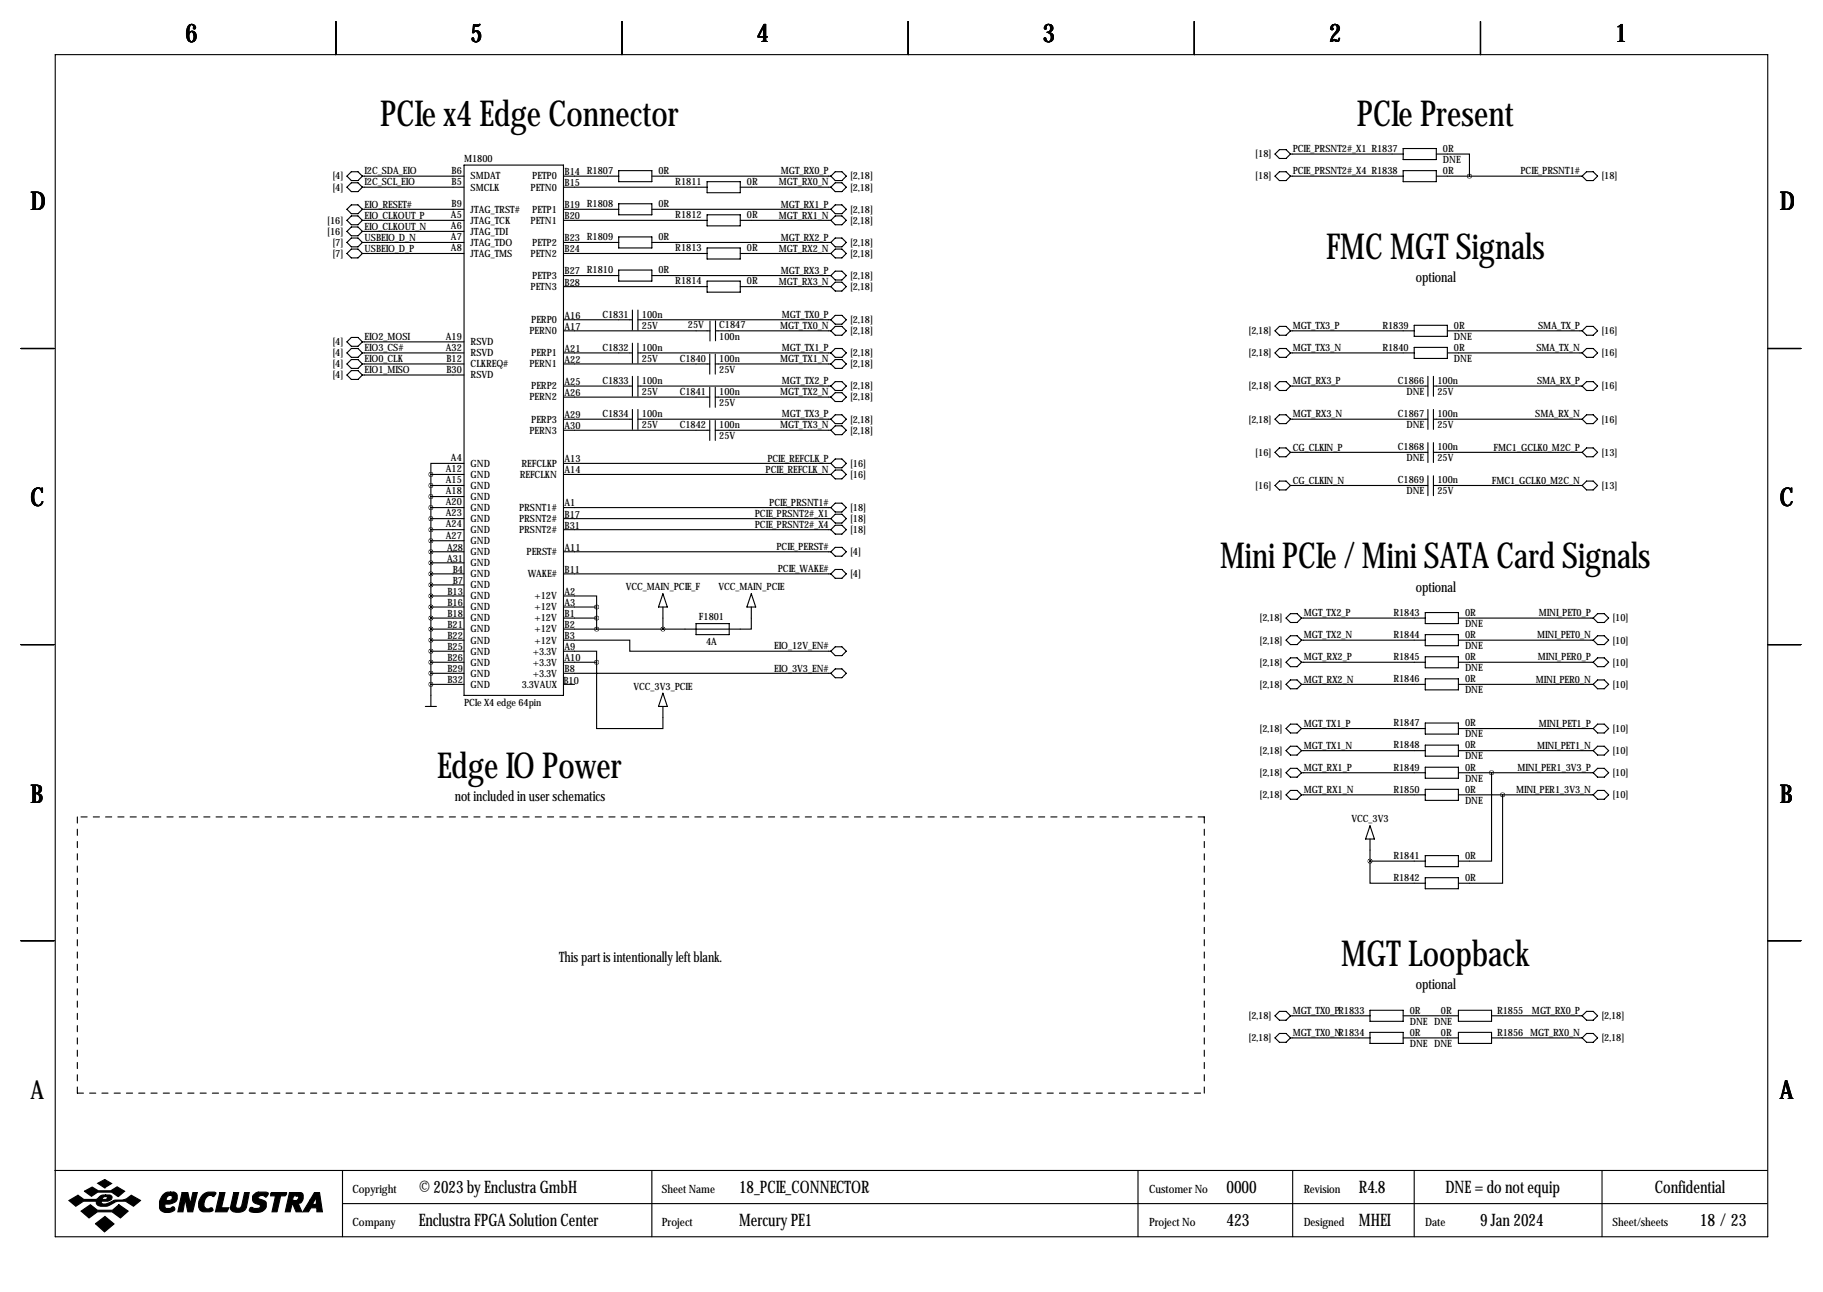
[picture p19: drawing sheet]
<svg xmlns="http://www.w3.org/2000/svg" width="419mm" height="297mm" viewBox="0 0 419 297" stroke-linecap="round" stroke-linejoin="round" font-family="sans-serif">
<defs><g id="words">
<g font-size="8.2">
<text x="87.4" y="29.1">PCIe x4 Edge Connector</text>
<text x="312" y="29.1">PCIe Present</text>
<text x="304.9" y="59.5">FMC MGT Signals</text>
<text x="280.5" y="130.7">Mini PCIe / Mini SATA Card Signals</text>
<text x="100.5" y="178.9">Edge IO Power</text>
<text x="308.3" y="222.1">MGT Loopback</text>
</g>
<g font-size="5.9">
<text x="42.7" y="9.8">6</text>
<text x="108.2" y="9.8">5</text>
<text x="174" y="9.8">4</text>
<text x="239.8" y="9.8">3</text>
<text x="305.6" y="9.8">2</text>
<text x="371.3" y="9.8">1</text>
<text x="7" y="48.4">D</text>
<text x="409.2" y="48.4">D</text>
<text x="7" y="116.4">C</text>
<text x="409.2" y="116.4">C</text>
<text x="7" y="184.5">B</text>
<text x="409.2" y="184.5">B</text>
<text x="7" y="252.6">A</text>
<text x="409.2" y="252.6">A</text>
</g>
<g font-size="4">
<text x="96.3" y="274.2">© 2023 by Enclustra GmbH</text>
<text x="169.9" y="274.2">18_PCIE_CONNECTOR</text>
<text x="281.9" y="274.2">0000</text>
<text x="312.4" y="274.2">R4.8</text>
<text x="332.3" y="274.2">DNE = do not equip</text>
<text x="380.4" y="274.2">Confidential</text>
<text x="96.3" y="281.8">Enclustra FPGA Solution Center</text>
<text x="169.9" y="281.8">Mercury PE1</text>
<text x="281.9" y="281.8">423</text>
<text x="312.4" y="281.8">MHEI</text>
<text x="340.3" y="281.8">9 Jan 2024</text>
<text x="390.8" y="281.8">18 /23</text>
</g>
<g font-size="3.3">
<text x="325.5" y="64.9">optional</text>
<text x="325.5" y="136">optional</text>
<text x="104.5" y="184.3">not included in user schematics</text>
<text x="128.5" y="221.1">This part is intentionally left blank.</text>
<text x="325.5" y="227.4">optional</text>
</g>
<g font-size="2.6">
<text x="81" y="274.2">Copyright</text>
<text x="152.1" y="274.2">Sheet Name</text>
<text x="264.2" y="274.2">Customer No</text>
<text x="299.7" y="274.2">Revision</text>
<text x="81" y="281.8">Company</text>
<text x="152.1" y="281.8">Project</text>
<text x="264.2" y="281.8">Project No</text>
<text x="299.7" y="281.8">Designed</text>
<text x="327.7" y="281.8">Date</text>
<text x="370.7" y="281.8">Sheet/sheets</text>
</g>
<g font-size="2.3">
<text x="297.2" y="35">PCIE_PRSNT2#_X1 R1837</text>
<text x="331.7" y="34.9">0R</text>
<text x="76.4" y="41.3">[4]</text>
<text x="83.8" y="40.1">I2C_SDA_EIO</text>
<text x="103.8" y="40">B6</text>
<text x="106.7" y="37.2">M1800</text>
<text x="108.2" y="41.3">SMDAT</text>
<text x="122.4" y="41.3">PETP0</text>
<text x="129.8" y="40.2">B14 R1807</text>
<text x="151.4" y="40">0R</text>
<text x="179.5" y="40.1">MGT_RX0_P</text>
<text x="195.4" y="41.3">[2,18]</text>
<text x="288.6" y="41.3">[18]</text>
<text x="288.6" y="36.2">[18]</text>
<text x="297.2" y="40.1">PCIE_PRSNT2#_X4 R1838</text>
<text x="331.7" y="37.5">DNE</text>
<text x="331.7" y="40">0R</text>
<text x="349.6" y="40.1">PCIE_PRSNT1#</text>
<text x="368.1" y="41.3">[18]</text>
<text x="76.4" y="43.8">[4]</text>
<text x="83.8" y="42.6">I2C_SCL_EIO</text>
<text x="83.8" y="47.7">EIO_RESET#</text>
<text x="103.8" y="42.5">B5</text>
<text x="103.8" y="47.6">B9</text>
<text x="108.2" y="43.8">SMCLK</text>
<text x="122" y="43.8">PETN0</text>
<text x="129.8" y="42.8">B15</text>
<text x="129.8" y="47.9">B19 R1808</text>
<text x="151.4" y="47.6">0R</text>
<text x="155.2" y="42.5">R1811</text>
<text x="171.7" y="42.5">0R</text>
<text x="179.1" y="42.6">MGT_RX0_N</text>
<text x="179.5" y="47.7">MGT_RX1_P</text>
<text x="195.4" y="43.8">[2,18]</text>
<text x="75.2" y="51.4">[16]</text>
<text x="75.2" y="54">[16]</text>
<text x="83.8" y="50.3">EIO_CLKOUT_P</text>
<text x="83.8" y="52.8">EIO_CLKOUT_N</text>
<text x="103.7" y="50.2">A5</text>
<text x="103.7" y="52.7">A6</text>
<text x="108.2" y="48.9">JTAG_TRST#</text>
<text x="108.2" y="51.4">JTAG_TCK</text>
<text x="108.2" y="54">JTAG_TDI</text>
<text x="122" y="51.4">PETN1</text>
<text x="122.4" y="48.9">PETP1</text>
<text x="129.8" y="50.4">B20</text>
<text x="155.2" y="50.2">R1812</text>
<text x="171.7" y="50.2">0R</text>
<text x="179.1" y="50.3">MGT_RX1_N</text>
<text x="195.4" y="48.9">[2,18]</text>
<text x="195.4" y="51.4">[2,18]</text>
<text x="76.4" y="59">[7]</text>
<text x="76.4" y="56.5">[7]</text>
<text x="83.8" y="57.9">USBEIO_D_P</text>
<text x="83.8" y="55.3">USBEIO_D_N</text>
<text x="103.7" y="55.2">A7</text>
<text x="103.7" y="57.8">A8</text>
<text x="108.2" y="56.5">JTAG_TDO</text>
<text x="108.2" y="59">JTAG_TMS</text>
<text x="122" y="59">PETN2</text>
<text x="122.4" y="56.5">PETP2</text>
<text x="129.8" y="55.5">B23 R1809</text>
<text x="129.8" y="58">B24</text>
<text x="151.4" y="55.2">0R</text>
<text x="155.2" y="57.8">R1813</text>
<text x="171.7" y="57.8">0R</text>
<text x="179.1" y="57.9">MGT_RX2_N</text>
<text x="179.5" y="55.3">MGT_RX2_P</text>
<text x="195.4" y="56.5">[2,18]</text>
<text x="195.4" y="59">[2,18]</text>
<text x="122.4" y="64.1">PETP3</text>
<text x="129.8" y="63.1">B27 R1810</text>
<text x="129.8" y="65.6">B28</text>
<text x="151.4" y="62.9">0R</text>
<text x="155.2" y="65.4">R1814</text>
<text x="171.7" y="65.4">0R</text>
<text x="179.1" y="65.5">MGT_RX3_N</text>
<text x="179.5" y="63">MGT_RX3_P</text>
<text x="195.4" y="64.1">[2,18]</text>
<text x="122" y="66.7">PETN3</text>
<text x="195.4" y="66.7">[2,18]</text>
<text x="121.7" y="76.8">PERN0</text>
<text x="122.1" y="74.3">PERP0</text>
<text x="129.8" y="73.3">A16</text>
<text x="129.8" y="75.8">A17</text>
<text x="138.5" y="73">C1831</text>
<text x="147.6" y="73">100n</text>
<text x="147.6" y="75.6">25V</text>
<text x="158.1" y="75.3">25V</text>
<text x="165.4" y="75.3">C1847</text>
<text x="179.3" y="75.7">MGT_TX0_N</text>
<text x="179.7" y="73.1">MGT_TX0_P</text>
<text x="195.4" y="76.8">[2,18]</text>
<text x="195.4" y="74.3">[2,18]</text>
<text x="287" y="76.8">[2,18]</text>
<text x="297.2" y="75.7">MGT_TX3_P</text>
<text x="317.8" y="75.6">R1839</text>
<text x="334.3" y="75.6">0R</text>
<text x="353.6" y="75.7">SMA_TX_P</text>
<text x="368.1" y="76.8">[16]</text>
<text x="76.4" y="81.9">[4]</text>
<text x="76.4" y="79.4">[4]</text>
<text x="83.8" y="80.7">EIO3_CS#</text>
<text x="83.8" y="83.3">EIO0_CLK</text>
<text x="83.8" y="78.2">EIO2_MOSI</text>
<text x="102.5" y="78.1">A19</text>
<text x="102.5" y="80.6">A32</text>
<text x="102.6" y="83.2">B12</text>
<text x="108.2" y="79.4">RSVD</text>
<text x="108.2" y="81.9">RSVD</text>
<text x="122.1" y="81.9">PERP1</text>
<text x="129.8" y="80.9">A21</text>
<text x="129.8" y="83.4">A22</text>
<text x="138.5" y="80.6">C1832</text>
<text x="147.6" y="80.6">100n</text>
<text x="147.6" y="83.2">25V</text>
<text x="156.3" y="83.2">C1840</text>
<text x="165.4" y="78.1">100n</text>
<text x="165.4" y="83.2">100n</text>
<text x="179.3" y="83.3">MGT_TX1_N</text>
<text x="179.7" y="80.7">MGT_TX1_P</text>
<text x="195.4" y="81.9">[2,18]</text>
<text x="287" y="81.9">[2,18]</text>
<text x="297.2" y="80.7">MGT_TX3_N</text>
<text x="317.8" y="80.6">R1840</text>
<text x="334.3" y="78.1">DNE</text>
<text x="334.3" y="80.6">0R</text>
<text x="334.3" y="83.2">DNE</text>
<text x="353.2" y="80.7">SMA_TX_N</text>
<text x="368.1" y="81.9">[16]</text>
<text x="76.4" y="87">[4]</text>
<text x="76.4" y="84.4">[4]</text>
<text x="83.8" y="85.8">EIO1_MISO</text>
<text x="102.6" y="85.7">B30</text>
<text x="108.2" y="84.4">CLKREQ#</text>
<text x="108.2" y="87">RSVD</text>
<text x="121.7" y="84.4">PERN1</text>
<text x="122.1" y="89.5">PERP2</text>
<text x="129.8" y="88.5">A25</text>
<text x="138.5" y="88.3">C1833</text>
<text x="147.6" y="88.3">100n</text>
<text x="165.4" y="85.7">25V</text>
<text x="179.7" y="88.4">MGT_TX2_P</text>
<text x="195.4" y="89.5">[2,18]</text>
<text x="195.4" y="84.4">[2,18]</text>
<text x="287" y="89.5">[2,18]</text>
<text x="297.2" y="88.4">MGT_RX3_P</text>
<text x="321.4" y="88.3">C1866</text>
<text x="330.5" y="88.3">100n</text>
<text x="353.4" y="88.4">SMA_RX_P</text>
<text x="368.1" y="89.5">[16]</text>
<text x="121.7" y="92.1">PERN2</text>
<text x="129.8" y="91">A26</text>
<text x="138.5" y="95.9">C1834</text>
<text x="147.6" y="90.8">25V</text>
<text x="147.6" y="95.9">100n</text>
<text x="156.3" y="90.8">C1841</text>
<text x="165.4" y="90.8">100n</text>
<text x="165.4" y="93.3">25V</text>
<text x="179.3" y="90.9">MGT_TX2_N</text>
<text x="179.7" y="96">MGT_TX3_P</text>
<text x="195.4" y="92.1">[2,18]</text>
<text x="297.2" y="96">MGT_RX3_N</text>
<text x="321.4" y="95.9">C1867</text>
<text x="323.3" y="90.8">DNE</text>
<text x="330.5" y="90.8">25V</text>
<text x="330.5" y="95.9">100n</text>
<text x="353" y="96">SMA_RX_N</text>
<text x="121.7" y="99.7">PERN3</text>
<text x="122.1" y="97.1">PERP3</text>
<text x="129.8" y="96.1">A29</text>
<text x="129.8" y="98.7">A30</text>
<text x="147.6" y="98.4">25V</text>
<text x="156.3" y="98.4">C1842</text>
<text x="165.4" y="98.4">100n</text>
<text x="165.4" y="101">25V</text>
<text x="179.3" y="98.5">MGT_TX3_N</text>
<text x="195.4" y="99.7">[2,18]</text>
<text x="195.4" y="97.1">[2,18]</text>
<text x="287" y="97.1">[2,18]</text>
<text x="323.3" y="98.4">DNE</text>
<text x="330.5" y="98.4">25V</text>
<text x="368.1" y="97.1">[16]</text>
<text x="103.7" y="106">A4</text>
<text x="108.2" y="107.3">GND</text>
<text x="119.9" y="107.3">REFCLKP</text>
<text x="129.8" y="106.3">A13</text>
<text x="176.4" y="106.1">PCIE_REFCLK_P</text>
<text x="195.4" y="107.3">[16]</text>
<text x="288.6" y="104.8">[16]</text>
<text x="297.2" y="103.6">CG_CLKIN_P</text>
<text x="321.4" y="103.5">C1868</text>
<text x="323.3" y="106">DNE</text>
<text x="330.5" y="103.5">100n</text>
<text x="330.5" y="106">25V</text>
<text x="343.4" y="103.6">FMC1_GCLK0_M2C_P</text>
<text x="368.1" y="104.8">[13]</text>
<text x="102.5" y="108.6">A12</text>
<text x="102.5" y="111.1">A15</text>
<text x="102.5" y="113.7">A18</text>
<text x="108.2" y="109.8">GND</text>
<text x="108.2" y="112.4">GND</text>
<text x="119.5" y="109.8">REFCLKN</text>
<text x="129.8" y="108.8">A14</text>
<text x="176" y="108.7">PCIE_REFCLK_N</text>
<text x="195.4" y="109.8">[16]</text>
<text x="288.6" y="112.4">[16]</text>
<text x="297.2" y="111.2">CG_CLKIN_N</text>
<text x="321.4" y="111.1">C1869</text>
<text x="323.3" y="113.7">DNE</text>
<text x="330.5" y="111.1">100n</text>
<text x="330.5" y="113.7">25V</text>
<text x="343" y="111.2">FMC1_GCLK0_M2C_N</text>
<text x="368.1" y="112.4">[13]</text>
<text x="102.5" y="116.2">A20</text>
<text x="102.5" y="118.7">A23</text>
<text x="108.2" y="114.9">GND</text>
<text x="108.2" y="117.5">GND</text>
<text x="119.3" y="117.5">PRSNT1#</text>
<text x="129.8" y="116.4">A1</text>
<text x="129.8" y="119">B17</text>
<text x="173.5" y="118.8">PCIE_PRSNT2#_X1</text>
<text x="176.8" y="116.3">PCIE_PRSNT1#</text>
<text x="195.4" y="117.5">[18]</text>
<text x="102.5" y="121.3">A24</text>
<text x="102.5" y="123.8">A27</text>
<text x="108.2" y="120">GND</text>
<text x="108.2" y="122.5">GND</text>
<text x="108.2" y="125.1">GND</text>
<text x="119.3" y="120">PRSNT2#</text>
<text x="119.3" y="122.5">PRSNT2#</text>
<text x="129.8" y="121.5">B31</text>
<text x="173.5" y="121.4">PCIE_PRSNT2#_X4</text>
<text x="195.4" y="120">[18]</text>
<text x="195.4" y="122.5">[18]</text>
<text x="102.8" y="126.6">A28</text>
<text x="102.8" y="129.1">A31</text>
<text x="104.1" y="131.7">B4</text>
<text x="108.2" y="127.6">GND</text>
<text x="108.2" y="130.2">GND</text>
<text x="121.1" y="127.6">PERST#</text>
<text x="129.8" y="126.6">A11</text>
<text x="129.8" y="131.7">B11</text>
<text x="178.5" y="126.5">PCIE_PERST#</text>
<text x="178.8" y="131.5">PCIE_WAKE#</text>
<text x="195.4" y="127.6">[4]</text>
<text x="102.9" y="136.8">B13</text>
<text x="104.1" y="134.2">B7</text>
<text x="108.2" y="132.7">GND</text>
<text x="108.2" y="135.2">GND</text>
<text x="108.2" y="137.8">GND</text>
<text x="121.3" y="132.7">WAKE#</text>
<text x="122.9" y="137.8">+12V</text>
<text x="129.8" y="136.8">A2</text>
<text x="143.8" y="135.7">VCC_MAIN_PCIE_F</text>
<text x="165.2" y="135.7">VCC_MAIN_PCIE</text>
<text x="195.4" y="132.7">[4]</text>
<text x="102.9" y="139.3">B16</text>
<text x="102.9" y="141.8">B18</text>
<text x="108.2" y="140.3">GND</text>
<text x="108.2" y="142.9">GND</text>
<text x="122.9" y="140.3">+12V</text>
<text x="122.9" y="142.9">+12V</text>
<text x="129.8" y="139.3">A3</text>
<text x="129.8" y="141.8">B1</text>
<text x="160.7" y="142.6">F1801</text>
<text x="289.6" y="142.9">[2,18]</text>
<text x="299.7" y="141.7">MGT_TX2_P</text>
<text x="320.3" y="141.6">R1843</text>
<text x="336.8" y="141.6">0R</text>
<text x="353.8" y="141.7">MINI_PET0_P</text>
<text x="370.7" y="142.9">[10]</text>
<text x="102.9" y="144.4">B21</text>
<text x="102.9" y="146.9">B22</text>
<text x="102.9" y="149.5">B25</text>
<text x="108.2" y="145.4">GND</text>
<text x="108.2" y="147.9">GND</text>
<text x="122.9" y="145.4">+12V</text>
<text x="122.9" y="147.9">+12V</text>
<text x="129.8" y="144.4">B2</text>
<text x="129.8" y="146.9">B3</text>
<text x="129.8" y="149.5">A9</text>
<text x="162.3" y="148.2">4A</text>
<text x="178" y="149.3">EIO_12V_EN#</text>
<text x="289.6" y="147.9">[2,18]</text>
<text x="299.7" y="146.8">MGT_TX2_N</text>
<text x="320.3" y="146.7">R1844</text>
<text x="336.8" y="144.1">DNE</text>
<text x="336.8" y="146.7">0R</text>
<text x="336.8" y="149.2">DNE</text>
<text x="353.4" y="146.8">MINI_PET0_N</text>
<text x="370.7" y="147.9">[10]</text>
<text x="102.9" y="152">B26</text>
<text x="102.9" y="154.5">B29</text>
<text x="108.2" y="150.5">GND</text>
<text x="108.2" y="153">GND</text>
<text x="108.2" y="155.6">GND</text>
<text x="122.5" y="150.5">+3.3V</text>
<text x="122.5" y="153">+3.3V</text>
<text x="122.5" y="155.6">+3.3V</text>
<text x="129.8" y="152">A10</text>
<text x="129.8" y="154.5">B8</text>
<text x="178" y="154.4">EIO_3V3_EN#</text>
<text x="289.6" y="153">[2,18]</text>
<text x="299.7" y="151.9">MGT_RX2_P</text>
<text x="320.3" y="151.8">R1845</text>
<text x="336.8" y="151.8">0R</text>
<text x="336.8" y="154.3">DNE</text>
<text x="353.5" y="151.9">MINI_PER0_P</text>
<text x="370.7" y="153">[10]</text>
<text x="102.9" y="157.1">B32</text>
<text x="108.2" y="158.1">GND</text>
<text x="120" y="158.1">3.3VAUX</text>
<text x="129.5" y="157.3">B10</text>
<text x="145.6" y="158.6">VCC_3V3_PCIE</text>
<text x="289.6" y="158.1">[2,18]</text>
<text x="299.7" y="156.9">MGT_RX2_N</text>
<text x="320.3" y="156.8">R1846</text>
<text x="336.8" y="156.8">0R</text>
<text x="336.8" y="159.4">DNE</text>
<text x="353.1" y="156.9">MINI_PER0_N</text>
<text x="370.7" y="158.1">[10]</text>
<text x="106.7" y="162.4">PCIe X4 edge 64pin</text>
<text x="299.7" y="167.1">MGT_TX1_P</text>
<text x="320.3" y="167">R1847</text>
<text x="336.8" y="167">0R</text>
<text x="353.8" y="167.1">MINI_PET1_P</text>
<text x="289.6" y="168.3">[2,18]</text>
<text x="289.6" y="173.3">[2,18]</text>
<text x="299.7" y="172.2">MGT_TX1_N</text>
<text x="320.3" y="172.1">R1848</text>
<text x="336.8" y="169.5">DNE</text>
<text x="336.8" y="172.1">0R</text>
<text x="353.4" y="172.2">MINI_PET1_N</text>
<text x="370.7" y="168.3">[10]</text>
<text x="370.7" y="173.3">[10]</text>
<text x="289.6" y="178.4">[2,18]</text>
<text x="299.7" y="177.3">MGT_RX1_P</text>
<text x="320.3" y="177.2">R1849</text>
<text x="336.8" y="174.6">DNE</text>
<text x="336.8" y="177.2">0R</text>
<text x="336.8" y="179.7">DNE</text>
<text x="348.9" y="177.3">MINI_PER1_3V3_P</text>
<text x="370.7" y="178.4">[10]</text>
<text x="289.6" y="183.5">[2,18]</text>
<text x="299.7" y="182.3">MGT_RX1_N</text>
<text x="320.3" y="182.2">R1850</text>
<text x="336.8" y="182.2">0R</text>
<text x="336.8" y="184.8">DNE</text>
<text x="348.5" y="182.3">MINI_PER1_3V3_N</text>
<text x="370.7" y="183.5">[10]</text>
<text x="310.7" y="189.1">VCC_3V3</text>
<text x="320.3" y="197.5">R1841</text>
<text x="336.8" y="197.5">0R</text>
<text x="320.3" y="202.6">R1842</text>
<text x="336.8" y="202.6">0R</text>
<text x="297.2" y="233.1">MGT_TX0_PR1833</text>
<text x="324.1" y="233">0R</text>
<text x="331.3" y="233">0R</text>
<text x="344.2" y="233">R1855</text>
<text x="352.2" y="233.1">MGT_RX0_P</text>
<text x="287" y="234.3">[2,18]</text>
<text x="287" y="239.4">[2,18]</text>
<text x="297.2" y="238.2">MGT_TX0_NR1834</text>
<text x="324.1" y="235.6">DNE DNE</text>
<text x="324.1" y="238.1">0R</text>
<text x="331.3" y="238.1">0R</text>
<text x="344.2" y="238.1">R1856 MGT_RX0_N</text>
<text x="368.1" y="234.3">[2,18]</text>
<text x="368.1" y="239.4">[2,18]</text>
<text x="324.1" y="240.7">DNE DNE</text>
</g>
</g></defs>
<g fill="none" stroke="#000" stroke-width=".25">
<path d="M12.7 12.6h393.7v271.7h-393.7zM77.2 4.9v7.7M143 4.9v7.7M208.8 4.9v7.7M274.6 4.9v7.7M340.4 4.9v7.7M106.7 38h22.8v121.9h-22.8zM142.2 39.2h7.7v2.6h-7.7zM192 39.5h1.5l1.1 1-1.1 1h-1.5l-1-1zM293.1 35.4l1-1h1.6l1 1-1 1h-1.6zM296.7 35.4h25.9M322.6 39.2h7.6v2.6h-7.6z"/>
<path d="M322.6 34.1h7.6v2.6h-7.6zM330.2 35.4h7.6v5.1M79.8 40.5l1-1h1.5l1 1-1 1h-1.5zM79.8 43l1-1h1.5l1 1-1 1.1h-1.5zM79.8 48.1l1-1h1.5l1 1-1 1h-1.5zM79.8 50.7l1-1.1h1.5l1 1.1-1 1h-1.5zM79.8 55.7l1-1h1.5l1 1-1 1.1h-1.5zM79.8 58.3l1-1h1.5l1 1-1 1h-1.5zM79.8 53.2l1-1h1.5l1 1-1 1h-1.5zM83.3 40.5h23.4M83.3 43h23.4M83.3 48.1h23.4"/>
<path d="M83.3 50.7h23.4M83.3 53.2h23.4M83.3 55.7h23.4M83.3 58.3h23.4M129.5 40.5h12.7M129.5 43h33.1M129.5 48.1h12.7M129.5 50.7h33.1M129.5 55.7h12.7M129.5 58.3h33.1M142.2 46.8h7.7v2.6h-7.7zM142.2 54.5h7.7v2.5h-7.7z"/>
<path d="M149.9 40.5h41.1M149.9 48.1h41.1M149.9 55.7h41.1M162.6 41.8h7.6v2.5h-7.6zM162.6 49.4h7.6v2.5h-7.6zM162.6 57h7.6v2.5h-7.6zM170.2 43h20.8M170.2 50.7h20.8M170.2 58.3h20.8M192 42h1.5l1.1 1-1.1 1.1h-1.5l-1-1.1zM192 47.1h1.5l1.1 1-1.1 1h-1.5l-1-1zM192 49.6h1.5l1.1 1.1-1.1 1h-1.5l-1-1z"/>
<path d="M192 54.7h1.5l1.1 1-1.1 1.1h-1.5l-1-1.1zM192 57.3h1.5l1.1 1-1.1 1h-1.5l-1-1zM293.1 40.5l1-1h1.6l1 1-1 1h-1.6zM296.7 40.5h25.9M330.2 40.5h33.5M363.7 40.5l1-1h1.6l1 1-1 1h-1.6zM79.8 78.6l1-1h1.5l1 1-1 1h-1.5zM83.3 78.6h23.4M129.5 73.5h15.9M129.5 76.1h33.7M129.5 63.4h12.7M129.5 65.9h33.1"/>
<path d="M142.2 62.1h7.7v2.5h-7.7zM145.4 71.3v4.6M145.4 78.9v4.6M146.7 73.5h44.3M146.7 71.3v4.6M146.7 78.9v4.6M149.9 63.4h41.1M162.6 64.6h7.6v2.6h-7.6zM163.2 73.8v4.6M164.5 76.1h26.5M164.5 73.8v4.5M170.2 65.9h20.8"/>
<path d="M192 75h1.5l1.1 1.1-1.1 1h-1.5l-1-1zM192 72.5h1.5l1.1 1-1.1 1h-1.5l-1-1zM192 62.3h1.5l1.1 1.1-1.1 1h-1.5l-1-1zM192 64.9h1.5l1.1 1-1.1 1h-1.5l-1-1zM293.1 76.1l1-1.1h1.6l1 1.1-1 1h-1.6zM296.7 76.1h28.4M325.1 74.8h7.6v2.5h-7.6zM325.1 79.9h7.6v2.5h-7.6zM332.7 76.1h31M363.7 76.1l1-1.1h1.6l1 1.1-1 1h-1.6zM4.8 80.1h7.6M79.8 81.1l1-1h1.5l1 1-1 1.1h-1.5z"/>
<path d="M79.8 83.7l1-1h1.5l1 1-1 1h-1.5zM79.8 86.2l1-1h1.5l1 1-1 1h-1.5zM83.3 81.1h23.4M83.3 83.7h23.4M83.3 86.2h23.4M129.5 81.1h15.9M129.5 83.7h33.7M129.5 88.8h15.9M129.5 91.3h33.7M129.5 96.4h15.9M129.5 98.9h33.7M145.4 86.5v4.6"/>
<path d="M145.4 94.1v4.6M146.7 86.5v4.6M146.7 94.1v4.6M146.7 81.1h44.3M146.7 88.8h44.3M146.7 96.4h44.3M163.2 81.4v4.6M163.2 89.1v4.5M163.2 96.7v4.6M164.4 83.7h26.6M164.4 81.4v4.6M164.4 89.1v4.5"/>
<path d="M164.4 96.7v4.6M164.4 91.3h26.6M164.4 98.9h26.6M191 81.1l1-1h1.5l1.1 1-1.1 1.1h-1.5zM192 97.9h1.5l1.1 1-1.1 1h-1.5l-1-1zM192 95.4h1.5l1.1 1-1.1 1h-1.5l-1-1zM192 90.3h1.5l1.1 1-1.1 1h-1.5l-1-1zM192 87.7h1.5l1.1 1.1-1.1 1h-1.5l-1-1zM192 82.7h1.5l1.1 1-1.1 1h-1.5l-1-1zM293.1 81.1l1-1h1.6l1 1-1 1.1h-1.6zM293.1 96.4l1-1h1.6l1 1-1 1h-1.6zM293.1 88.8l1-1.1h1.6l1 1.1-1 1h-1.6z"/>
<path d="M296.7 81.1h28.4M296.7 88.8h31.6M296.7 96.4h31.6M328.3 86.5v4.6M328.3 94.1v4.6M329.5 88.8h34.2M329.5 96.4h34.2M329.5 86.5v4.6M329.5 94.1v4.6M332.7 81.1h31M363.7 81.1l1-1h1.6l1 1-1 1.1h-1.6zM363.7 96.4l1-1h1.6l1 1-1 1h-1.6z"/>
<path d="M363.7 88.8l1-1.1h1.6l1 1.1-1 1h-1.6zM406.4 80.1h7.6M99.1 109.1h7.6M99.1 111.6h7.6M99.1 114.2h7.6M99.1 116.7h7.6M99.1 119.2h7.6M99.1 109.1v53.3M106.7 106.5h-7.6v2.6M129.5 106.5h61.5M129.5 109.1h61.5M129.5 116.7h61.5"/>
<path d="M129.5 119.2h61.5M192 115.7h1.5l1.1 1-1.1 1h-1.5l-1-1zM192 118.2h1.5l1.1 1-1.1 1.1h-1.5l-1-1.1zM192 105.5h1.5l1.1 1-1.1 1.1h-1.5l-1-1.1zM192 108.1h1.5l1.1 1-1.1 1h-1.5l-1-1zM293.1 104l1-1h1.6l1 1-1 1h-1.6zM293.1 111.6l1-1h1.6l1 1-1 1h-1.6zM296.7 111.6h31.6M296.7 104h31.6M328.3 101.8v4.5M328.3 109.4v4.6M329.5 111.6h34.2"/>
<path d="M329.5 104h34.2M329.5 101.8v4.5M329.5 109.4v4.6M363.7 111.6l1-1h1.6l1 1-1 1h-1.6zM364.7 103h1.6l1 1-1 1h-1.6l-1-1zM99.1 121.8h7.6M99.1 124.3h7.6M99.1 126.9h7.6M99.1 129.4h7.6M99.1 131.9h7.6M99.1 134.5h7.6M99.1 137h7.6"/>
<path d="M99.1 139.6h7.6M129.5 137h7.7v2.6M129.5 121.8h61.5M129.5 126.9h61.5M129.5 131.9h61.5M129.5 139.6h7.7M137.2 139.6v5M152.4 136.5l1 3.1h-2zM152.4 139.6v5M172.7 139.6v5h-43.2M172.7 136.5l1 3.1h-2zM192 125.8h1.5l1.1 1.1-1.1 1h-1.5l-1-1z"/>
<path d="M192 130.9h1.5l1.1 1-1.1 1.1h-1.5l-1-1.1zM192 120.8h1.5l1.1 1-1.1 1h-1.5l-1-1zM4.8 148.2h7.6M99.1 142.1h7.6M99.1 144.6h7.6M99.1 147.2h7.6M99.1 149.7h7.6M99.1 152.3h7.6M99.1 154.8h7.6M99.1 157.3h7.6M129.5 147.2h15.3v2.5h46.2M129.5 149.7h7.7v2.6"/>
<path d="M129.5 142.1h7.7M129.5 152.3h7.7M129.5 154.8h61.5M129.5 157.3h2.6M137.2 152.3v15.2h15.2v-5.1M152.4 159.4l1 3h-2zM160 143.4h7.6v2.5h-7.6zM191 154.8l1-1h1.5l1.1 1-1.1 1h-1.5zM192 148.7h1.5l1.1 1-1.1 1h-1.5l-1-1zM295.7 147.2l1-1h1.5l1 1-1 1h-1.5zM295.7 142.1l1-1h1.5l1 1-1 1h-1.5zM295.7 152.3l1-1.1h1.5l1 1.1-1 1h-1.5z"/>
<path d="M295.7 157.3l1-1h1.5l1 1-1 1.1h-1.5zM299.2 142.1h28.5M299.2 147.2h28.5M299.2 152.3h28.5M299.2 157.3h28.5M327.7 140.8h7.6v2.6h-7.6zM327.7 145.9h7.6v2.5h-7.6zM327.7 151h7.6v2.5h-7.6zM327.7 156.1h7.6v2.5h-7.6zM335.3 142.1h31M335.3 147.2h31M335.3 152.3h31"/>
<path d="M335.3 157.3h31M366.3 142.1l1-1h1.5l1 1-1 1h-1.5zM366.3 152.3l1-1.1h1.5l1 1.1-1 1h-1.5zM366.3 157.3l1-1h1.5l1 1-1 1.1h-1.5zM367.3 146.2h1.5l1 1-1 1h-1.5l-1-1zM406.4 148.2h7.6M97.8 162.4h2.5M295.7 167.5l1-1h1.5l1 1-1 1h-1.5zM295.7 177.7l1-1.1h1.5l1 1.1-1 1h-1.5zM295.7 172.6l1-1h1.5l1 1-1 1h-1.5zM299.2 167.5h28.5M299.2 172.6h28.5"/>
<path d="M299.2 177.7h28.5M327.7 166.2h7.6v2.6h-7.6zM327.7 171.3h7.6v2.5h-7.6zM327.7 176.4h7.6v2.5h-7.6zM335.3 167.5h31M335.3 172.6h31M335.3 177.7h31M342.9 177.7v20.3h-7.6M366.3 167.5l1-1h1.5l1 1-1 1h-1.5zM366.3 177.7l1-1.1h1.5l1 1.1-1 1h-1.5zM367.3 171.6h1.5l1 1-1 1h-1.5l-1-1zM295.7 182.7l1-1h1.5l1 1-1 1.1h-1.5z"/>
<path d="M299.2 182.7h28.5M315 198v5.1h12.7M315 198h12.7M315 192.9v5.1M315 189.9l1 3h-2.1zM327.7 181.5h7.6v2.5h-7.6zM327.7 196.7h7.6v2.5h-7.6zM335.3 182.7h31M345.4 182.7v20.4h-10.1M366.3 182.7l1-1h1.5l1 1-1 1.1h-1.5zM4.8 216.3h7.6M327.7 201.8h7.6v2.5h-7.6z"/>
<path d="M406.4 216.3h7.6M293.1 233.5l1-1h1.6l1 1-1 1.1h-1.6zM293.1 238.6l1-1h1.6l1 1-1 1h-1.6zM296.7 233.5h18.3M296.7 238.6h18.3M315 232.3h7.6v2.5h-7.6zM315 237.3h7.6v2.6h-7.6zM322.6 233.5h12.7M322.6 238.6h12.7M335.3 232.3h7.6v2.5h-7.6zM335.3 237.3h7.6v2.6h-7.6zM342.9 233.5h20.8"/>
<path d="M342.9 238.6h20.8M363.7 233.5l1-1h1.6l1 1-1 1.1h-1.6zM363.7 238.6l1-1h1.6l1 1-1 1h-1.6zM12.6 269.1h393.7M78.7 269.1v15.2M78.7 276.7h327.6M149.9 269.1v15.2M261.6 269.1v15.2M297.2 269.1v15.2M325.1 269.1v15.2M368.3 269.1v15.2"/>
</g>
<g fill="#000" stroke="#000" stroke-width=".25">
<path d="M15.8 276l2.1-1.2 1.4 1h2.8l.3-.2a1.77 1.77 0 0 1 1.9-.9v.4l-.6 .2-.2 .5h.9l.3-.6-.4-.1v-.4h.9a.59 .59 0 0 1 .6 .7l-.2 .4-.8 .4h-1.4l-.1 .1 .1 .4a3.2 3.2 0 0 0 2.7-.7l.3-.1a4 4 0 0 0 3.8-1.1l2.1 1.2-1.6 1.3a4 4 0 0 0-5.5-.2 2.66 2.66 0 0 1-2.9-.2l-.1-.7h-3l-1.8 1.1zM19.4 273.9l1.8-1 1.4 .9h2.9l1.4-.9 1.8 1-1.5 1.2-1.5-1h-3.2l-1.5 .9zM22.5 272l1.6-.8 1.6 .9-1.6 1zM18.6 278.4l2.2-1.4 1.6 1.2h3.5l1.4-1.2 2.2 1.4-1.8 1.6-1.9-1.4h-3.4l-1.9 1.4zM37.4 274.7a1.75 1.75 0 0 1 1.8-.6v.7a.82 .82 0 0 0-.8 1.2h.6a.6 .6 0 0 0 .6-.5 .6 .6 0 0 0-.4-.7v-.7h.8l.5 .3a1.61 1.61 0 0 1 0 1.7 1.61 1.61 0 0 1-1.5 .7h-1v.9l.2 .1h.9l.7-.4 .4 .4a1.06 1.06 0 0 1-1.3 1 1.82 1.82 0 0 1-2.2-1.1 3.5 3.5 0 0 1 .7-3zM41.9 274.2h1.3l.5 2.6 .6-2.6h1.1l-1.1 4.4h-1.1l-.6-2.9-.5 2.9h-1.2zM46.7 274.6a2.78 2.78 0 0 1 2.9-.4l-.4 .9a1.32 1.32 0 0 0-2.1 .8l-.2 .8a.98 .98 0 0 0 1.1 1.2 .55 .55 0 0 1 .6-.2 .55 .55 0 0 1 .4 .6l-.7 .3-1.8-.1a1.79 1.79 0 0 1-.8-2.3zM50.5 274.2h1.2l-.8 3.5h1.7l-.4 .9h-2.7zM53.7 274.2h1.2l-.7 3.1a.73 .73 0 0 0 .7 .5 .73 .73 0 0 0 .7-.6l.6-3h1.1l-.7 3.4a2.28 2.28 0 0 1-3.6 .4v-.4zM58.3 274.7l.8-.6h2.1l.5 .2v.2l-.6 .7a.96 .96 0 0 0-1-.4 .96 .96 0 0 0-.8 .6l1.7 .8a1.71 1.71 0 0 1-.1 1.8 1.71 1.71 0 0 1-1.7 .8l-1.4-.2a.51 .51 0 0 1-.4-.7 .51 .51 0 0 1 .8-.2l1 .1a.52 .52 0 0 0 .6-.2 .52 .52 0 0 0-.2-.7 1.39 1.39 0 0 1-1.4-.6 1.39 1.39 0 0 1 .1-1.6zM62.2 274.4l.2-.2h3.5l-.1 .4-.3 .3h-1l-.8 3.7h-1.2l.8-3.7h-1.1zM66.5 274.2h1.7v.7h-.7l-.2 1.1h.9l.3-.3a.44 .44 0 0 0 .1-.5 .44 .44 0 0 0-.4-.3v-.7h1l.3 .2 .2 .3v.9a1.03 1.03 0 0 1-1.2 1l.9 2h-1.3l-.8-1.8h-.1l-.5 1.8h-1.1z"/>
<path d="M72.3 274.2h1.2l.6 4.4h-1.3v-.9h-1.3l-.6 .9h-1.3l1.7-2.7h1l-.4 .8 .2 .2h.4l.2-.2v-1.5l-.4 .7h-1zM21.9 281.3l2.2-1.6 2.1 1.7-2.2 1.8z"/>
</g>
<path d="M17.8 187.8v63.5M276.9 187.8h-259.1M17.8 251.3h259.1M276.9 251.3v-63.5" fill="none" stroke="#000" stroke-width=".25" stroke-dasharray="1.4 1.4"/>
<path d="M99 109.1a.05 .05 0 0 0 .1 0 .05 .05 0 0 0-.1 0zM99 111.6a.05 .05 0 0 0 .1 0 .05 .05 0 0 0-.1 0zM99 114.2a.05 .05 0 0 0 .1 0 .05 .05 0 0 0-.1 0zM99 116.7a.05 .05 0 0 0 .1 0 .05 .05 0 0 0-.1 0zM99 119.2a.05 .05 0 0 0 .1 0 .05 .05 0 0 0-.1 0zM99 121.8a.05 .05 0 0 0 .1 0 .05 .05 0 0 0-.1 0zM99 124.3a.05 .05 0 0 0 .1 0 .05 .05 0 0 0-.1 0zM99 126.9a.05 .05 0 0 0 .1 0 .05 .05 0 0 0-.1 0zM99 129.4a.05 .05 0 0 0 .1 0 .05 .05 0 0 0-.1 0zM99 131.9a.05 .05 0 0 0 .1 0 .05 .05 0 0 0-.1 0zM99 134.5a.05 .05 0 0 0 .1 0 .05 .05 0 0 0-.1 0zM99 137a.05 .05 0 0 0 .1 0 .05 .05 0 0 0-.1 0zM99 139.6a.05 .05 0 0 0 .1 0 .05 .05 0 0 0-.1 0zM99 142.1a.05 .05 0 0 0 .1 0 .05 .05 0 0 0-.1 0zM99 144.6a.05 .05 0 0 0 .1 0 .05 .05 0 0 0-.1 0zM99 147.2a.05 .05 0 0 0 .1 0 .05 .05 0 0 0-.1 0zM99 149.7a.05 .05 0 0 0 .1 0 .05 .05 0 0 0-.1 0zM99 152.3a.05 .05 0 0 0 .1 0 .05 .05 0 0 0-.1 0zM99 154.8a.05 .05 0 0 0 .1 0 .05 .05 0 0 0-.1 0zM137.1 139.6a.05 .05 0 0 0 .1 0 .05 .05 0 0 0-.1 0zM99 157.3a.05 .05 0 0 0 .1 0 .05 .05 0 0 0-.1 0zM137.1 142.1a.05 .05 0 0 0 .1 0 .05 .05 0 0 0-.1 0zM337.8 40.5a.05 .05 0 0 0 .1 0 .05 .05 0 0 0-.1 0zM345.4 182.7a.05 .05 0 0 0 .1 0 .05 .05 0 0 0-.1 0zM314.9 198a.05 .05 0 0 0 .1 0 .05 .05 0 0 0-.1 0zM137.1 152.3a.05 .05 0 0 0 .1 0 .05 .05 0 0 0-.1 0zM137.1 144.6a.05 .05 0 0 0 .1 0 .05 .05 0 0 0-.1 0z" fill="#000" stroke="#000" stroke-width="1"/>
<use href="#words"/>
</svg>
